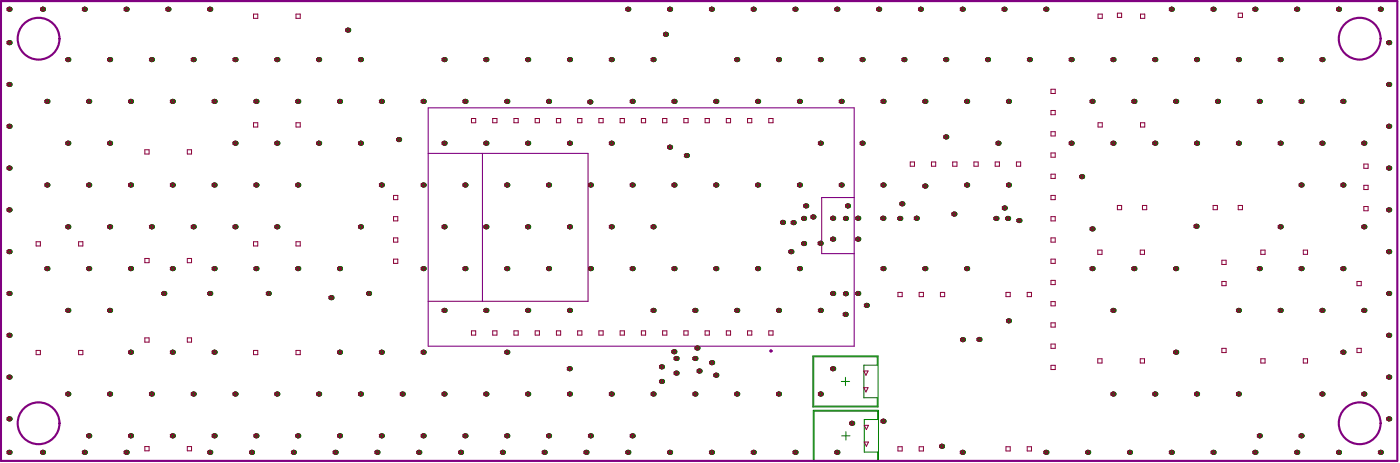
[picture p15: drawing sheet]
<svg xmlns="http://www.w3.org/2000/svg" width="557mm" height="184mm" viewBox="0 0 557 184" stroke-linecap="round" stroke-linejoin="round" font-family="sans-serif">
<path d="M323.6 141.6h26v20.3h-26zM324 141.9h25.3v3.3h-5.4v13h5.4v3.3h-25.3zM334.9 151.7h3.4M336.6 150.1v3.3M349.3 158.2h.1M323.8 163.2h26v20.3h-26zM324.1 163.5h25.3v3.4h-5.3v12.9h5.3v3.3h-25.3zM335.1 173.3h3.3M336.8 171.7v3.3M349.4 179.8h.1" fill="none" stroke="#008000" stroke-width=".4"/>
<path d="M170.5 42.9h169.6v94.8h-169.6zM170.5 61h63.6v58.8h-63.6M192.1 61v58.8M340.1 78.6h-13v22.3h13" fill="none" stroke="#800080" stroke-width=".42"/>
<circle cx="306.9" cy="139.6" r=".33" fill="none" stroke="#800080" stroke-width=".67"/>
<g fill="#000">
<circle cx="3.6" cy="3.7" r="1"/>
<circle cx="3.6" cy="17" r="1"/>
<circle cx="16.9" cy="3.7" r="1"/>
<circle cx="33.6" cy="3.7" r="1"/>
<circle cx="50.2" cy="3.7" r="1"/>
<circle cx="66.9" cy="3.7" r="1"/>
<circle cx="83.5" cy="3.7" r="1"/>
<circle cx="138.5" cy="12" r="1"/>
<circle cx="250" cy="3.7" r="1"/>
<circle cx="265" cy="13.6" r="1"/>
<circle cx="266.6" cy="3.7" r="1"/>
<circle cx="283.3" cy="3.7" r="1"/>
<circle cx="299.9" cy="3.7" r="1"/>
<circle cx="316.6" cy="3.7" r="1"/>
<circle cx="333.2" cy="3.7" r="1"/>
<circle cx="349.8" cy="3.7" r="1"/>
<circle cx="366.5" cy="3.7" r="1"/>
<circle cx="383.1" cy="3.7" r="1"/>
<circle cx="399.8" cy="3.7" r="1"/>
<circle cx="416.4" cy="3.7" r="1"/>
<circle cx="466.4" cy="3.7" r="1"/>
<circle cx="483" cy="3.7" r="1"/>
<circle cx="499.6" cy="3.7" r="1"/>
<circle cx="516.3" cy="3.7" r="1"/>
<circle cx="532.9" cy="3.7" r="1"/>
<circle cx="549.6" cy="3.7" r="1"/>
<circle cx="552.9" cy="17" r="1"/>
<circle cx="3.6" cy="33.6" r="1"/>
<circle cx="27" cy="23.7" r="1"/>
<circle cx="43.7" cy="23.7" r="1"/>
<circle cx="60.3" cy="23.7" r="1"/>
<circle cx="76.9" cy="23.7" r="1"/>
<circle cx="93.6" cy="23.7" r="1"/>
<circle cx="110.2" cy="23.7" r="1"/>
<circle cx="126.9" cy="23.7" r="1"/>
<circle cx="143.5" cy="23.7" r="1"/>
<circle cx="176.8" cy="23.7" r="1"/>
<circle cx="193.5" cy="23.7" r="1"/>
<circle cx="210.1" cy="23.7" r="1"/>
<circle cx="226.8" cy="23.7" r="1"/>
<circle cx="243.4" cy="23.7" r="1"/>
<circle cx="260" cy="23.7" r="1"/>
<circle cx="293.3" cy="23.7" r="1"/>
<circle cx="310" cy="23.7" r="1"/>
<circle cx="326.6" cy="23.7" r="1"/>
<circle cx="343.3" cy="23.7" r="1"/>
<circle cx="359.9" cy="23.7" r="1"/>
<circle cx="376.6" cy="23.7" r="1"/>
<circle cx="393.2" cy="23.7" r="1"/>
<circle cx="409.8" cy="23.7" r="1"/>
<circle cx="426.5" cy="23.7" r="1"/>
<circle cx="443.1" cy="23.7" r="1"/>
<circle cx="459.8" cy="23.7" r="1"/>
<circle cx="476.4" cy="23.7" r="1"/>
<circle cx="493.1" cy="23.7" r="1"/>
<circle cx="509.7" cy="23.7" r="1"/>
<circle cx="526.4" cy="23.7" r="1"/>
<circle cx="552.9" cy="33.6" r="1"/>
<circle cx="3.6" cy="50.2" r="1"/>
<circle cx="18.7" cy="40.3" r="1"/>
<circle cx="27" cy="57" r="1"/>
<circle cx="35.3" cy="40.3" r="1"/>
<circle cx="43.7" cy="57" r="1"/>
<circle cx="52" cy="40.3" r="1"/>
<circle cx="68.6" cy="40.3" r="1"/>
<circle cx="85.3" cy="40.3" r="1"/>
<circle cx="93.6" cy="57" r="1"/>
<circle cx="101.9" cy="40.3" r="1"/>
<circle cx="110.2" cy="57" r="1"/>
<circle cx="118.6" cy="40.3" r="1"/>
<circle cx="126.9" cy="57" r="1"/>
<circle cx="135.2" cy="40.3" r="1"/>
<circle cx="143.5" cy="57" r="1"/>
<circle cx="151.9" cy="40.3" r="1"/>
<circle cx="158.7" cy="55.5" r="1"/>
<circle cx="168.5" cy="40.3" r="1"/>
<circle cx="176.8" cy="57" r="1"/>
<circle cx="185.1" cy="40.3" r="1"/>
<circle cx="193.5" cy="57" r="1"/>
<circle cx="201.8" cy="40.3" r="1"/>
<circle cx="210.1" cy="57" r="1"/>
<circle cx="218.4" cy="40.3" r="1"/>
<circle cx="226.8" cy="57" r="1"/>
<circle cx="234.9" cy="40.6" r="1"/>
<circle cx="243.4" cy="57" r="1"/>
<circle cx="251.7" cy="40.3" r="1"/>
<circle cx="266.6" cy="58.5" r="1"/>
<circle cx="268.4" cy="40.3" r="1"/>
<circle cx="285" cy="40.3" r="1"/>
<circle cx="301.7" cy="40.3" r="1"/>
<circle cx="318.3" cy="40.3" r="1"/>
<circle cx="326.6" cy="57" r="1"/>
<circle cx="334.9" cy="40.3" r="1"/>
<circle cx="343.3" cy="57" r="1"/>
<circle cx="351.6" cy="40.3" r="1"/>
<circle cx="368.2" cy="40.3" r="1"/>
<circle cx="376.6" cy="54.5" r="1"/>
<circle cx="384.9" cy="40.3" r="1"/>
<circle cx="397.4" cy="57" r="1"/>
<circle cx="401.5" cy="40.3" r="1"/>
<circle cx="426.5" cy="57" r="1"/>
<circle cx="434.8" cy="40.3" r="1"/>
<circle cx="443.1" cy="57" r="1"/>
<circle cx="451.5" cy="40.3" r="1"/>
<circle cx="459.8" cy="57" r="1"/>
<circle cx="468.1" cy="40.3" r="1"/>
<circle cx="476.4" cy="57" r="1"/>
<circle cx="484.7" cy="40.3" r="1"/>
<circle cx="493.1" cy="57" r="1"/>
<circle cx="501.4" cy="40.3" r="1"/>
<circle cx="509.7" cy="57" r="1"/>
<circle cx="518" cy="40.3" r="1"/>
<circle cx="526.4" cy="57" r="1"/>
<circle cx="534.7" cy="40.3" r="1"/>
<circle cx="543" cy="57" r="1"/>
<circle cx="552.9" cy="50.2" r="1"/>
<circle cx="3.6" cy="66.8" r="1"/>
<circle cx="18.7" cy="73.6" r="1"/>
<circle cx="35.3" cy="73.6" r="1"/>
<circle cx="52" cy="73.6" r="1"/>
<circle cx="68.6" cy="73.6" r="1"/>
<circle cx="85.3" cy="73.6" r="1"/>
<circle cx="101.9" cy="73.6" r="1"/>
<circle cx="118.6" cy="73.6" r="1"/>
<circle cx="151.9" cy="73.6" r="1"/>
<circle cx="168.5" cy="73.6" r="1"/>
<circle cx="185.1" cy="73.6" r="1"/>
<circle cx="201.8" cy="73.6" r="1"/>
<circle cx="218.4" cy="73.6" r="1"/>
<circle cx="235.1" cy="73.6" r="1"/>
<circle cx="251.7" cy="73.6" r="1"/>
<circle cx="268.4" cy="73.6" r="1"/>
<circle cx="273.3" cy="61.9" r="1"/>
<circle cx="285" cy="73.6" r="1"/>
<circle cx="301.7" cy="73.6" r="1"/>
<circle cx="318.3" cy="73.6" r="1"/>
<circle cx="334.9" cy="73.6" r="1"/>
<circle cx="351.6" cy="73.6" r="1"/>
<circle cx="368.2" cy="74" r="1"/>
<circle cx="384.9" cy="73.6" r="1"/>
<circle cx="401.5" cy="73.6" r="1"/>
<circle cx="430.7" cy="70.3" r="1"/>
<circle cx="518" cy="73.6" r="1"/>
<circle cx="534.7" cy="73.6" r="1"/>
<circle cx="552.9" cy="66.8" r="1"/>
<circle cx="3.6" cy="83.5" r="1"/>
<circle cx="27" cy="90.2" r="1"/>
<circle cx="43.7" cy="90.2" r="1"/>
<circle cx="60.3" cy="90.2" r="1"/>
<circle cx="76.9" cy="90.2" r="1"/>
<circle cx="93.6" cy="90.2" r="1"/>
<circle cx="110.2" cy="90.2" r="1"/>
<circle cx="143.5" cy="90.2" r="1"/>
<circle cx="176.8" cy="90.2" r="1"/>
<circle cx="193.5" cy="90.2" r="1"/>
<circle cx="210.1" cy="90.2" r="1"/>
<circle cx="226.8" cy="90.2" r="1"/>
<circle cx="243.4" cy="90.2" r="1"/>
<circle cx="260" cy="90.2" r="1"/>
<circle cx="311.6" cy="88.5" r="1"/>
<circle cx="315.8" cy="88.5" r="1"/>
<circle cx="320" cy="86.9" r="1"/>
<circle cx="320" cy="96.9" r="1"/>
<circle cx="320.8" cy="81.9" r="1"/>
<circle cx="323.7" cy="86.3" r="1"/>
<circle cx="326.5" cy="96.8" r="1"/>
<circle cx="331.5" cy="95.1" r="1"/>
<circle cx="331.5" cy="86.8" r="1"/>
<circle cx="336.6" cy="86.9" r="1"/>
<circle cx="337.4" cy="81.9" r="1"/>
<circle cx="341.5" cy="95.1" r="1"/>
<circle cx="341.5" cy="86.8" r="1"/>
<circle cx="351.5" cy="86.8" r="1"/>
<circle cx="358.2" cy="86.9" r="1"/>
<circle cx="359.1" cy="81.1" r="1"/>
<circle cx="364.8" cy="86.8" r="1"/>
<circle cx="379.8" cy="85.1" r="1"/>
<circle cx="396.5" cy="86.9" r="1"/>
<circle cx="399.9" cy="82.7" r="1"/>
<circle cx="401.2" cy="86.9" r="1"/>
<circle cx="405.7" cy="87.7" r="1"/>
<circle cx="434.8" cy="91" r="1"/>
<circle cx="476.2" cy="90" r="1"/>
<circle cx="509.7" cy="90.2" r="1"/>
<circle cx="543" cy="90.2" r="1"/>
<circle cx="552.9" cy="83.5" r="1"/>
<circle cx="3.6" cy="116.7" r="1"/>
<circle cx="3.6" cy="100.1" r="1"/>
<circle cx="18.7" cy="106.8" r="1"/>
<circle cx="35.3" cy="106.8" r="1"/>
<circle cx="52" cy="106.8" r="1"/>
<circle cx="65.2" cy="116.7" r="1"/>
<circle cx="68.6" cy="106.8" r="1"/>
<circle cx="83.5" cy="116.7" r="1"/>
<circle cx="85.3" cy="106.8" r="1"/>
<circle cx="101.9" cy="106.8" r="1"/>
<circle cx="106.8" cy="116.7" r="1"/>
<circle cx="118.6" cy="106.8" r="1"/>
<circle cx="131.8" cy="118.4" r="1"/>
<circle cx="135.2" cy="106.8" r="1"/>
<circle cx="146.8" cy="116.7" r="1"/>
<circle cx="168.5" cy="106.8" r="1"/>
<circle cx="185.1" cy="106.8" r="1"/>
<circle cx="201.8" cy="106.8" r="1"/>
<circle cx="218.4" cy="106.8" r="1"/>
<circle cx="235.1" cy="106.8" r="1"/>
<circle cx="251.7" cy="106.8" r="1"/>
<circle cx="268.4" cy="106.8" r="1"/>
<circle cx="285" cy="106.8" r="1"/>
<circle cx="301.7" cy="106.8" r="1"/>
<circle cx="314.9" cy="100.1" r="1"/>
<circle cx="318.3" cy="106.8" r="1"/>
<circle cx="331.5" cy="116.7" r="1"/>
<circle cx="336.6" cy="116.8" r="1"/>
<circle cx="341.5" cy="116.7" r="1"/>
<circle cx="351.6" cy="106.8" r="1"/>
<circle cx="368.2" cy="106.8" r="1"/>
<circle cx="384.9" cy="106.8" r="1"/>
<circle cx="434.8" cy="106.8" r="1"/>
<circle cx="451.5" cy="106.8" r="1"/>
<circle cx="468.1" cy="106.8" r="1"/>
<circle cx="501.4" cy="106.8" r="1"/>
<circle cx="518" cy="106.8" r="1"/>
<circle cx="534.7" cy="106.8" r="1"/>
<circle cx="552.9" cy="100.1" r="1"/>
<circle cx="552.9" cy="116.7" r="1"/>
<circle cx="3.6" cy="133.4" r="1"/>
<circle cx="27" cy="123.5" r="1"/>
<circle cx="43.7" cy="123.5" r="1"/>
<circle cx="176.8" cy="123.5" r="1"/>
<circle cx="193.5" cy="123.5" r="1"/>
<circle cx="210.1" cy="123.5" r="1"/>
<circle cx="226.8" cy="123.5" r="1"/>
<circle cx="260" cy="123.5" r="1"/>
<circle cx="268.3" cy="139.9" r="1"/>
<circle cx="276.7" cy="123.5" r="1"/>
<circle cx="277.5" cy="138.4" r="1"/>
<circle cx="293.3" cy="123.5" r="1"/>
<circle cx="310" cy="123.5" r="1"/>
<circle cx="326.6" cy="123.5" r="1"/>
<circle cx="336.5" cy="125" r="1"/>
<circle cx="344.9" cy="121.5" r="1"/>
<circle cx="383.2" cy="135.1" r="1"/>
<circle cx="389.8" cy="135" r="1"/>
<circle cx="401.5" cy="127.6" r="1"/>
<circle cx="443.1" cy="123.5" r="1"/>
<circle cx="493.1" cy="123.5" r="1"/>
<circle cx="509.7" cy="123.5" r="1"/>
<circle cx="526.4" cy="123.5" r="1"/>
<circle cx="543" cy="123.5" r="1"/>
<circle cx="552.9" cy="133.4" r="1"/>
<circle cx="3.6" cy="150" r="1"/>
<circle cx="27" cy="156.7" r="1"/>
<circle cx="43.7" cy="156.7" r="1"/>
<circle cx="52" cy="140.1" r="1"/>
<circle cx="60.3" cy="156.7" r="1"/>
<circle cx="68.6" cy="140.1" r="1"/>
<circle cx="76.9" cy="156.7" r="1"/>
<circle cx="85.3" cy="140.1" r="1"/>
<circle cx="93.6" cy="156.7" r="1"/>
<circle cx="110.2" cy="156.7" r="1"/>
<circle cx="126.9" cy="156.7" r="1"/>
<circle cx="135.2" cy="140.1" r="1"/>
<circle cx="143.5" cy="156.7" r="1"/>
<circle cx="151.9" cy="140.1" r="1"/>
<circle cx="160.2" cy="156.7" r="1"/>
<circle cx="168.5" cy="140.1" r="1"/>
<circle cx="176.8" cy="156.7" r="1"/>
<circle cx="193.5" cy="156.7" r="1"/>
<circle cx="201.8" cy="140.1" r="1"/>
<circle cx="210.1" cy="156.7" r="1"/>
<circle cx="226.7" cy="146.7" r="1"/>
<circle cx="226.8" cy="156.7" r="1"/>
<circle cx="243.4" cy="156.7" r="1"/>
<circle cx="260" cy="156.7" r="1"/>
<circle cx="263.4" cy="151.7" r="1"/>
<circle cx="263.4" cy="145.9" r="1"/>
<circle cx="269.2" cy="142.6" r="1"/>
<circle cx="269.2" cy="148.4" r="1"/>
<circle cx="276.7" cy="156.7" r="1"/>
<circle cx="276.7" cy="142.6" r="1"/>
<circle cx="278.4" cy="147.6" r="1"/>
<circle cx="283.3" cy="144.2" r="1"/>
<circle cx="285" cy="149.2" r="1"/>
<circle cx="293.3" cy="156.7" r="1"/>
<circle cx="310" cy="156.7" r="1"/>
<circle cx="326.6" cy="156.7" r="1"/>
<circle cx="331.5" cy="146.7" r="1"/>
<circle cx="443.1" cy="156.7" r="1"/>
<circle cx="459.8" cy="156.7" r="1"/>
<circle cx="468.1" cy="140.1" r="1"/>
<circle cx="476.4" cy="156.7" r="1"/>
<circle cx="493.1" cy="156.7" r="1"/>
<circle cx="526.4" cy="156.7" r="1"/>
<circle cx="534.7" cy="140.1" r="1"/>
<circle cx="543" cy="156.7" r="1"/>
<circle cx="552.9" cy="150" r="1"/>
<circle cx="3.6" cy="179.9" r="1"/>
<circle cx="3.6" cy="166.6" r="1"/>
<circle cx="16.9" cy="179.9" r="1"/>
<circle cx="33.6" cy="179.9" r="1"/>
<circle cx="35.3" cy="173.3" r="1"/>
<circle cx="50.2" cy="179.9" r="1"/>
<circle cx="52" cy="173.3" r="1"/>
<circle cx="68.6" cy="173.3" r="1"/>
<circle cx="83.5" cy="179.9" r="1"/>
<circle cx="85.3" cy="173.3" r="1"/>
<circle cx="100.2" cy="179.9" r="1"/>
<circle cx="101.9" cy="173.3" r="1"/>
<circle cx="116.8" cy="179.9" r="1"/>
<circle cx="118.6" cy="173.3" r="1"/>
<circle cx="133.5" cy="179.9" r="1"/>
<circle cx="135.2" cy="173.3" r="1"/>
<circle cx="150.1" cy="179.9" r="1"/>
<circle cx="151.9" cy="173.3" r="1"/>
<circle cx="166.7" cy="179.9" r="1"/>
<circle cx="168.5" cy="173.3" r="1"/>
<circle cx="183.4" cy="179.9" r="1"/>
<circle cx="185.1" cy="173.3" r="1"/>
<circle cx="200" cy="179.9" r="1"/>
<circle cx="201.8" cy="173.3" r="1"/>
<circle cx="216.7" cy="179.9" r="1"/>
<circle cx="218.4" cy="173.3" r="1"/>
<circle cx="233.3" cy="179.9" r="1"/>
<circle cx="235.1" cy="173.3" r="1"/>
<circle cx="250" cy="179.9" r="1"/>
<circle cx="251.7" cy="173.3" r="1"/>
<circle cx="266.6" cy="179.9" r="1"/>
<circle cx="283.3" cy="179.9" r="1"/>
<circle cx="299.9" cy="179.9" r="1"/>
<circle cx="316.6" cy="179.9" r="1"/>
<circle cx="333.2" cy="179.9" r="1"/>
<circle cx="339.1" cy="168.4" r="1"/>
<circle cx="351.6" cy="167.5" r="1"/>
<circle cx="374.9" cy="177.5" r="1"/>
<circle cx="383.1" cy="179.9" r="1"/>
<circle cx="416.4" cy="179.9" r="1"/>
<circle cx="433.1" cy="179.9" r="1"/>
<circle cx="449.7" cy="179.9" r="1"/>
<circle cx="466.4" cy="179.9" r="1"/>
<circle cx="483" cy="179.9" r="1"/>
<circle cx="499.6" cy="179.9" r="1"/>
<circle cx="501.4" cy="173.3" r="1"/>
<circle cx="516.3" cy="179.9" r="1"/>
<circle cx="518" cy="173.3" r="1"/>
<circle cx="532.9" cy="179.9" r="1"/>
<circle cx="549.6" cy="179.9" r="1"/>
<circle cx="552.9" cy="166.6" r="1"/>
</g>
<g fill="#008000">
<circle cx="401.5" cy="127.6" r="1"/>
<circle cx="344.9" cy="121.5" r="1"/>
<circle cx="401.5" cy="40.3" r="1"/>
<circle cx="339.1" cy="168.4" r="1"/>
<circle cx="351.6" cy="167.5" r="1"/>
<circle cx="374.9" cy="177.5" r="1"/>
<circle cx="405.7" cy="87.7" r="1"/>
<circle cx="399.9" cy="82.7" r="1"/>
<circle cx="396.5" cy="86.9" r="1"/>
<circle cx="315.8" cy="88.5" r="1"/>
<circle cx="320.8" cy="81.9" r="1"/>
<circle cx="337.4" cy="81.9" r="1"/>
<circle cx="359.1" cy="81.1" r="1"/>
<circle cx="263.4" cy="151.7" r="1"/>
<circle cx="285" cy="149.2" r="1"/>
<circle cx="277.5" cy="138.4" r="1"/>
<circle cx="263.4" cy="145.9" r="1"/>
<circle cx="269.2" cy="148.4" r="1"/>
<circle cx="278.4" cy="147.6" r="1"/>
<circle cx="283.3" cy="144.2" r="1"/>
<circle cx="268.3" cy="139.9" r="1"/>
<circle cx="293.3" cy="156.7" r="1"/>
<circle cx="443.1" cy="156.7" r="1"/>
<circle cx="534.7" cy="106.8" r="1"/>
<circle cx="210.1" cy="23.7" r="1"/>
<circle cx="143.5" cy="23.7" r="1"/>
<circle cx="193.5" cy="23.7" r="1"/>
<circle cx="176.8" cy="23.7" r="1"/>
<circle cx="226.8" cy="23.7" r="1"/>
<circle cx="234.9" cy="40.6" r="1"/>
<circle cx="158.7" cy="55.5" r="1"/>
<circle cx="168.5" cy="40.3" r="1"/>
<circle cx="143.5" cy="57" r="1"/>
<circle cx="151.9" cy="40.3" r="1"/>
<circle cx="430.7" cy="70.3" r="1"/>
<circle cx="397.4" cy="57" r="1"/>
<circle cx="376.6" cy="54.5" r="1"/>
<circle cx="434.8" cy="91" r="1"/>
<circle cx="509.7" cy="90.2" r="1"/>
<circle cx="476.2" cy="90" r="1"/>
<circle cx="193.5" cy="57" r="1"/>
<circle cx="368.2" cy="74" r="1"/>
<circle cx="534.7" cy="40.3" r="1"/>
<circle cx="543" cy="57" r="1"/>
<circle cx="534.7" cy="73.6" r="1"/>
<circle cx="543" cy="90.2" r="1"/>
<circle cx="543" cy="123.5" r="1"/>
<circle cx="534.7" cy="140.1" r="1"/>
<circle cx="543" cy="156.7" r="1"/>
<circle cx="526.4" cy="23.7" r="1"/>
<circle cx="518" cy="40.3" r="1"/>
<circle cx="526.4" cy="57" r="1"/>
<circle cx="518" cy="73.6" r="1"/>
<circle cx="518" cy="106.8" r="1"/>
<circle cx="526.4" cy="123.5" r="1"/>
<circle cx="526.4" cy="156.7" r="1"/>
<circle cx="518" cy="173.3" r="1"/>
<circle cx="509.7" cy="23.7" r="1"/>
<circle cx="501.4" cy="40.3" r="1"/>
<circle cx="509.7" cy="57" r="1"/>
<circle cx="501.4" cy="106.8" r="1"/>
<circle cx="509.7" cy="123.5" r="1"/>
<circle cx="501.4" cy="173.3" r="1"/>
<circle cx="493.1" cy="23.7" r="1"/>
<circle cx="484.7" cy="40.3" r="1"/>
<circle cx="493.1" cy="57" r="1"/>
<circle cx="493.1" cy="123.5" r="1"/>
<circle cx="493.1" cy="156.7" r="1"/>
<circle cx="476.4" cy="23.7" r="1"/>
<circle cx="468.1" cy="40.3" r="1"/>
<circle cx="476.4" cy="57" r="1"/>
<circle cx="468.1" cy="106.8" r="1"/>
<circle cx="468.1" cy="140.1" r="1"/>
<circle cx="476.4" cy="156.7" r="1"/>
<circle cx="459.8" cy="23.7" r="1"/>
<circle cx="451.5" cy="40.3" r="1"/>
<circle cx="459.8" cy="57" r="1"/>
<circle cx="451.5" cy="106.8" r="1"/>
<circle cx="459.8" cy="156.7" r="1"/>
<circle cx="443.1" cy="23.7" r="1"/>
<circle cx="434.8" cy="40.3" r="1"/>
<circle cx="443.1" cy="57" r="1"/>
<circle cx="434.8" cy="106.8" r="1"/>
<circle cx="443.1" cy="123.5" r="1"/>
<circle cx="426.5" cy="23.7" r="1"/>
<circle cx="426.5" cy="57" r="1"/>
<circle cx="409.8" cy="23.7" r="1"/>
<circle cx="401.5" cy="73.6" r="1"/>
<circle cx="393.2" cy="23.7" r="1"/>
<circle cx="384.9" cy="40.3" r="1"/>
<circle cx="384.9" cy="73.6" r="1"/>
<circle cx="384.9" cy="106.8" r="1"/>
<circle cx="376.6" cy="23.7" r="1"/>
<circle cx="368.2" cy="40.3" r="1"/>
<circle cx="368.2" cy="106.8" r="1"/>
<circle cx="359.9" cy="23.7" r="1"/>
<circle cx="351.6" cy="40.3" r="1"/>
<circle cx="351.6" cy="73.6" r="1"/>
<circle cx="351.6" cy="106.8" r="1"/>
<circle cx="343.3" cy="23.7" r="1"/>
<circle cx="334.9" cy="40.3" r="1"/>
<circle cx="343.3" cy="57" r="1"/>
<circle cx="334.9" cy="73.6" r="1"/>
<circle cx="326.6" cy="23.7" r="1"/>
<circle cx="318.3" cy="40.3" r="1"/>
<circle cx="326.6" cy="57" r="1"/>
<circle cx="318.3" cy="73.6" r="1"/>
<circle cx="318.3" cy="106.8" r="1"/>
<circle cx="326.6" cy="123.5" r="1"/>
<circle cx="326.6" cy="156.7" r="1"/>
<circle cx="310" cy="23.7" r="1"/>
<circle cx="301.7" cy="40.3" r="1"/>
<circle cx="301.7" cy="73.6" r="1"/>
<circle cx="301.7" cy="106.8" r="1"/>
<circle cx="310" cy="123.5" r="1"/>
<circle cx="310" cy="156.7" r="1"/>
<circle cx="293.3" cy="23.7" r="1"/>
<circle cx="285" cy="40.3" r="1"/>
<circle cx="285" cy="73.6" r="1"/>
<circle cx="285" cy="106.8" r="1"/>
<circle cx="293.3" cy="123.5" r="1"/>
<circle cx="268.4" cy="40.3" r="1"/>
<circle cx="268.4" cy="73.6" r="1"/>
<circle cx="268.4" cy="106.8" r="1"/>
<circle cx="276.7" cy="123.5" r="1"/>
<circle cx="276.7" cy="156.7" r="1"/>
<circle cx="260" cy="23.7" r="1"/>
<circle cx="251.7" cy="40.3" r="1"/>
<circle cx="251.7" cy="73.6" r="1"/>
<circle cx="260" cy="90.2" r="1"/>
<circle cx="251.7" cy="106.8" r="1"/>
<circle cx="260" cy="123.5" r="1"/>
<circle cx="260" cy="156.7" r="1"/>
<circle cx="251.7" cy="173.3" r="1"/>
<circle cx="243.4" cy="23.7" r="1"/>
<circle cx="243.4" cy="57" r="1"/>
<circle cx="235.1" cy="73.6" r="1"/>
<circle cx="243.4" cy="90.2" r="1"/>
<circle cx="235.1" cy="106.8" r="1"/>
<circle cx="243.4" cy="156.7" r="1"/>
<circle cx="235.1" cy="173.3" r="1"/>
<circle cx="218.4" cy="40.3" r="1"/>
<circle cx="226.8" cy="57" r="1"/>
<circle cx="218.4" cy="73.6" r="1"/>
<circle cx="226.8" cy="90.2" r="1"/>
<circle cx="218.4" cy="106.8" r="1"/>
<circle cx="226.8" cy="123.5" r="1"/>
<circle cx="226.8" cy="156.7" r="1"/>
<circle cx="218.4" cy="173.3" r="1"/>
<circle cx="201.8" cy="40.3" r="1"/>
<circle cx="210.1" cy="57" r="1"/>
<circle cx="201.8" cy="73.6" r="1"/>
<circle cx="210.1" cy="90.2" r="1"/>
<circle cx="201.8" cy="106.8" r="1"/>
<circle cx="210.1" cy="123.5" r="1"/>
<circle cx="201.8" cy="140.1" r="1"/>
<circle cx="210.1" cy="156.7" r="1"/>
<circle cx="201.8" cy="173.3" r="1"/>
<circle cx="185.1" cy="40.3" r="1"/>
<circle cx="185.1" cy="73.6" r="1"/>
<circle cx="193.5" cy="90.2" r="1"/>
<circle cx="185.1" cy="106.8" r="1"/>
<circle cx="193.5" cy="123.5" r="1"/>
<circle cx="193.5" cy="156.7" r="1"/>
<circle cx="185.1" cy="173.3" r="1"/>
<circle cx="176.8" cy="57" r="1"/>
<circle cx="168.5" cy="73.6" r="1"/>
<circle cx="176.8" cy="90.2" r="1"/>
<circle cx="168.5" cy="106.8" r="1"/>
<circle cx="176.8" cy="123.5" r="1"/>
<circle cx="168.5" cy="140.1" r="1"/>
<circle cx="176.8" cy="156.7" r="1"/>
<circle cx="168.5" cy="173.3" r="1"/>
<circle cx="151.9" cy="73.6" r="1"/>
<circle cx="151.9" cy="140.1" r="1"/>
<circle cx="160.2" cy="156.7" r="1"/>
<circle cx="151.9" cy="173.3" r="1"/>
<circle cx="135.2" cy="40.3" r="1"/>
<circle cx="143.5" cy="90.2" r="1"/>
<circle cx="135.2" cy="106.8" r="1"/>
<circle cx="135.2" cy="140.1" r="1"/>
<circle cx="143.5" cy="156.7" r="1"/>
<circle cx="135.2" cy="173.3" r="1"/>
<circle cx="126.9" cy="23.7" r="1"/>
<circle cx="118.6" cy="40.3" r="1"/>
<circle cx="126.9" cy="57" r="1"/>
<circle cx="118.6" cy="73.6" r="1"/>
<circle cx="118.6" cy="106.8" r="1"/>
<circle cx="126.9" cy="156.7" r="1"/>
<circle cx="118.6" cy="173.3" r="1"/>
<circle cx="110.2" cy="23.7" r="1"/>
<circle cx="101.9" cy="40.3" r="1"/>
<circle cx="110.2" cy="57" r="1"/>
<circle cx="101.9" cy="73.6" r="1"/>
<circle cx="110.2" cy="90.2" r="1"/>
<circle cx="101.9" cy="106.8" r="1"/>
<circle cx="110.2" cy="156.7" r="1"/>
<circle cx="101.9" cy="173.3" r="1"/>
<circle cx="93.6" cy="23.7" r="1"/>
<circle cx="85.3" cy="40.3" r="1"/>
<circle cx="93.6" cy="57" r="1"/>
<circle cx="85.3" cy="73.6" r="1"/>
<circle cx="93.6" cy="90.2" r="1"/>
<circle cx="85.3" cy="106.8" r="1"/>
<circle cx="85.3" cy="140.1" r="1"/>
<circle cx="93.6" cy="156.7" r="1"/>
<circle cx="85.3" cy="173.3" r="1"/>
<circle cx="76.9" cy="23.7" r="1"/>
<circle cx="68.6" cy="40.3" r="1"/>
<circle cx="68.6" cy="73.6" r="1"/>
<circle cx="76.9" cy="90.2" r="1"/>
<circle cx="68.6" cy="106.8" r="1"/>
<circle cx="68.6" cy="140.1" r="1"/>
<circle cx="76.9" cy="156.7" r="1"/>
<circle cx="68.6" cy="173.3" r="1"/>
<circle cx="60.3" cy="23.7" r="1"/>
<circle cx="52" cy="40.3" r="1"/>
<circle cx="52" cy="73.6" r="1"/>
<circle cx="60.3" cy="90.2" r="1"/>
<circle cx="52" cy="106.8" r="1"/>
<circle cx="52" cy="140.1" r="1"/>
<circle cx="60.3" cy="156.7" r="1"/>
<circle cx="52" cy="173.3" r="1"/>
<circle cx="43.7" cy="23.7" r="1"/>
<circle cx="35.3" cy="40.3" r="1"/>
<circle cx="43.7" cy="57" r="1"/>
<circle cx="35.3" cy="73.6" r="1"/>
<circle cx="43.7" cy="90.2" r="1"/>
<circle cx="35.3" cy="106.8" r="1"/>
<circle cx="43.7" cy="123.5" r="1"/>
<circle cx="43.7" cy="156.7" r="1"/>
<circle cx="35.3" cy="173.3" r="1"/>
<circle cx="27" cy="23.7" r="1"/>
<circle cx="18.7" cy="40.3" r="1"/>
<circle cx="27" cy="57" r="1"/>
<circle cx="18.7" cy="73.6" r="1"/>
<circle cx="27" cy="90.2" r="1"/>
<circle cx="18.7" cy="106.8" r="1"/>
<circle cx="27" cy="123.5" r="1"/>
<circle cx="27" cy="156.7" r="1"/>
<circle cx="269.2" cy="142.6" r="1"/>
<circle cx="276.7" cy="142.6" r="1"/>
<circle cx="383.2" cy="135.1" r="1"/>
<circle cx="138.5" cy="12" r="1"/>
<circle cx="331.5" cy="146.7" r="1"/>
<circle cx="226.7" cy="146.7" r="1"/>
<circle cx="83.5" cy="116.7" r="1"/>
<circle cx="131.8" cy="118.4" r="1"/>
<circle cx="106.8" cy="116.7" r="1"/>
<circle cx="65.2" cy="116.7" r="1"/>
<circle cx="146.8" cy="116.7" r="1"/>
<circle cx="265" cy="13.6" r="1"/>
<circle cx="379.8" cy="85.1" r="1"/>
<circle cx="273.3" cy="61.9" r="1"/>
<circle cx="266.6" cy="58.5" r="1"/>
<circle cx="389.8" cy="135" r="1"/>
<circle cx="336.5" cy="125" r="1"/>
<circle cx="331.5" cy="116.7" r="1"/>
<circle cx="341.5" cy="116.7" r="1"/>
<circle cx="364.8" cy="86.8" r="1"/>
<circle cx="351.5" cy="86.8" r="1"/>
<circle cx="331.5" cy="95.1" r="1"/>
<circle cx="341.5" cy="95.1" r="1"/>
<circle cx="341.5" cy="86.8" r="1"/>
<circle cx="331.5" cy="86.8" r="1"/>
<circle cx="323.7" cy="86.3" r="1"/>
<circle cx="311.6" cy="88.5" r="1"/>
<circle cx="314.9" cy="100.1" r="1"/>
<circle cx="326.5" cy="96.8" r="1"/>
<circle cx="552.9" cy="166.6" r="1"/>
<circle cx="552.9" cy="150" r="1"/>
<circle cx="552.9" cy="133.4" r="1"/>
<circle cx="552.9" cy="116.7" r="1"/>
<circle cx="552.9" cy="100.1" r="1"/>
<circle cx="552.9" cy="83.5" r="1"/>
<circle cx="552.9" cy="66.8" r="1"/>
<circle cx="552.9" cy="50.2" r="1"/>
<circle cx="552.9" cy="33.6" r="1"/>
<circle cx="552.9" cy="17" r="1"/>
<circle cx="549.6" cy="179.9" r="1"/>
<circle cx="532.9" cy="179.9" r="1"/>
<circle cx="516.3" cy="179.9" r="1"/>
<circle cx="499.6" cy="179.9" r="1"/>
<circle cx="483" cy="179.9" r="1"/>
<circle cx="466.4" cy="179.9" r="1"/>
<circle cx="449.7" cy="179.9" r="1"/>
<circle cx="433.1" cy="179.9" r="1"/>
<circle cx="416.4" cy="179.9" r="1"/>
<circle cx="383.1" cy="179.9" r="1"/>
<circle cx="333.2" cy="179.9" r="1"/>
<circle cx="316.6" cy="179.9" r="1"/>
<circle cx="299.9" cy="179.9" r="1"/>
<circle cx="283.3" cy="179.9" r="1"/>
<circle cx="266.6" cy="179.9" r="1"/>
<circle cx="250" cy="179.9" r="1"/>
<circle cx="233.3" cy="179.9" r="1"/>
<circle cx="216.7" cy="179.9" r="1"/>
<circle cx="200" cy="179.9" r="1"/>
<circle cx="183.4" cy="179.9" r="1"/>
<circle cx="166.7" cy="179.9" r="1"/>
<circle cx="150.1" cy="179.9" r="1"/>
<circle cx="133.5" cy="179.9" r="1"/>
<circle cx="116.8" cy="179.9" r="1"/>
<circle cx="100.2" cy="179.9" r="1"/>
<circle cx="83.5" cy="179.9" r="1"/>
<circle cx="50.2" cy="179.9" r="1"/>
<circle cx="33.6" cy="179.9" r="1"/>
<circle cx="16.9" cy="179.9" r="1"/>
<circle cx="3.6" cy="3.7" r="1"/>
<circle cx="3.6" cy="179.9" r="1"/>
<circle cx="3.6" cy="166.6" r="1"/>
<circle cx="3.6" cy="150" r="1"/>
<circle cx="3.6" cy="133.4" r="1"/>
<circle cx="3.6" cy="116.7" r="1"/>
<circle cx="3.6" cy="100.1" r="1"/>
<circle cx="3.6" cy="83.5" r="1"/>
<circle cx="3.6" cy="66.8" r="1"/>
<circle cx="3.6" cy="50.2" r="1"/>
<circle cx="3.6" cy="33.6" r="1"/>
<circle cx="3.6" cy="17" r="1"/>
<circle cx="16.9" cy="3.7" r="1"/>
<circle cx="33.6" cy="3.7" r="1"/>
<circle cx="50.2" cy="3.7" r="1"/>
<circle cx="66.9" cy="3.7" r="1"/>
<circle cx="83.5" cy="3.7" r="1"/>
<circle cx="250" cy="3.7" r="1"/>
<circle cx="266.6" cy="3.7" r="1"/>
<circle cx="283.3" cy="3.7" r="1"/>
<circle cx="299.9" cy="3.7" r="1"/>
<circle cx="316.6" cy="3.7" r="1"/>
<circle cx="333.2" cy="3.7" r="1"/>
<circle cx="349.8" cy="3.7" r="1"/>
<circle cx="366.5" cy="3.7" r="1"/>
<circle cx="383.1" cy="3.7" r="1"/>
<circle cx="399.8" cy="3.7" r="1"/>
<circle cx="416.4" cy="3.7" r="1"/>
<circle cx="466.4" cy="3.7" r="1"/>
<circle cx="483" cy="3.7" r="1"/>
<circle cx="499.6" cy="3.7" r="1"/>
<circle cx="516.3" cy="3.7" r="1"/>
<circle cx="532.9" cy="3.7" r="1"/>
<circle cx="549.6" cy="3.7" r="1"/>
<circle cx="401.2" cy="86.9" r="1"/>
<circle cx="358.2" cy="86.9" r="1"/>
<circle cx="320" cy="96.9" r="1"/>
<circle cx="320" cy="86.9" r="1"/>
<circle cx="336.6" cy="86.9" r="1"/>
<circle cx="336.6" cy="116.8" r="1"/>
</g>
<g fill="none" stroke="#800080" stroke-width=".85">
<path d="M.4 .4h555.9v182.9h-555.9z"/>
<circle cx="15.4" cy="15.4" r="8.3"/>
<circle cx="541.3" cy="15.4" r="8.3"/>
<circle cx="15.4" cy="168.4" r="8.3"/>
<circle cx="541.3" cy="168.4" r="8.3"/>
</g>
<g fill="none" stroke="#8d0034" stroke-width=".4">
<path d="M2.8 16.5l.8-.4 .9 .4-.4 .5 .4 .4-.9 .4-.8-.4 .4-.4zM2.8 3.2l.8-.4 .9 .4-.4 .5 .4 .4-.9 .4-.8-.4 .4-.4zM16.1 3.2l.8-.4 .9 .4-.4 .5 .4 .4-.9 .4-.8-.4 .4-.4zM32.7 3.2l.9-.4 .8 .4-.4 .5 .4 .4-.8 .4-.9-.4 .5-.4zM49.4 3.2l.8-.4 .9 .4-.4 .5 .4 .4-.9 .4-.8-.4 .4-.4zM66 3.2l.9-.4 .8 .4-.4 .5 .4 .4-.8 .4-.9-.4 .5-.4zM82.7 3.2l.8-.4 .9 .4-.5 .5 .5 .4-.9 .4-.8-.4 .4-.4zM100.9 5.6h1.7v1.7h-1.7zM117.8 5.6h1.7v1.7h-1.7zM137.6 11.6l.9-.5 .8 .5-.4 .4 .4 .4-.8 .4-.9-.4 .4-.4zM249.1 3.2l.9-.4 .8 .4-.4 .5 .4 .4-.8 .4-.9-.4 .4-.4zM264.1 13.2l.9-.4 .8 .4-.4 .4 .4 .5-.8 .4-.9-.4 .4-.5z"/>
<path d="M265.8 3.2l.8-.4 .9 .4-.5 .5 .5 .4-.9 .4-.8-.4 .4-.4zM282.4 3.2l.9-.4 .8 .4-.4 .5 .4 .4-.8 .4-.9-.4 .4-.4zM299.1 3.2l.8-.4 .9 .4-.5 .5 .5 .4-.9 .4-.8-.4 .4-.4zM315.7 3.2l.9-.4 .8 .4-.4 .5 .4 .4-.8 .4-.9-.4 .4-.4zM332.4 3.2l.8-.4 .8 .4-.4 .5 .4 .4-.8 .4-.8-.4 .4-.4zM349 3.2l.8-.4 .9 .4-.4 .5 .4 .4-.9 .4-.8-.4 .4-.4zM365.6 3.2l.9-.4 .8 .4-.4 .5 .4 .4-.8 .4-.9-.4 .5-.4zM382.3 3.2l.8-.4 .9 .4-.4 .5 .4 .4-.9 .4-.8-.4 .4-.4zM398.9 3.2l.9-.4 .8 .4-.4 .5 .4 .4-.8 .4-.9-.4 .5-.4zM415.6 3.2l.8-.4 .9 .4-.5 .5 .5 .4-.9 .4-.8-.4 .4-.4zM437.2 5.6h1.7v1.7h-1.7zM444.9 5.2h1.7v1.7h-1.7z"/>
<path d="M454.1 5.6h1.7v1.7h-1.7zM465.5 3.2l.9-.4 .8 .4-.4 .5 .4 .4-.8 .4-.9-.4 .4-.4zM482.2 3.2l.8-.4 .8 .4-.4 .5 .4 .4-.8 .4-.8-.4 .4-.4zM493 5.2h1.7v1.7h-1.7zM498.8 3.2l.8-.4 .9 .4-.4 .5 .4 .4-.9 .4-.8-.4 .4-.4zM515.4 3.2l.9-.4 .8 .4-.4 .5 .4 .4-.8 .4-.9-.4 .5-.4zM532.1 3.2l.8-.4 .9 .4-.4 .5 .4 .4-.9 .4-.8-.4 .4-.4zM548.7 3.2l.9-.4 .8 .4-.4 .5 .4 .4-.8 .4-.9-.4 .5-.4zM552.1 16.5l.8-.4 .9 .4-.5 .5 .5 .4-.9 .4-.8-.4 .4-.4zM2.8 33.2l.8-.4 .9 .4-.4 .4 .4 .4-.9 .4-.8-.4 .4-.4zM17.8 39.9l.9-.4 .8 .4-.4 .4 .4 .5-.8 .4-.9-.4 .5-.5zM26.2 23.3l.8-.4 .9 .4-.5 .4 .5 .4-.9 .4-.8-.4 .4-.4z"/>
<path d="M34.5 39.9l.8-.4 .9 .4-.4 .4 .4 .5-.9 .4-.8-.4 .4-.5zM42.8 23.3l.9-.4 .8 .4-.4 .4 .4 .4-.8 .4-.9-.4 .4-.4zM51.1 39.9l.9-.4 .8 .4-.4 .4 .4 .5-.8 .4-.9-.4 .5-.5zM59.5 23.3l.8-.4 .8 .4-.4 .4 .4 .4-.8 .4-.8-.4 .4-.4zM67.8 39.9l.8-.4 .9 .4-.5 .4 .5 .5-.9 .4-.8-.4 .4-.5zM76.1 23.3l.8-.4 .9 .4-.4 .4 .4 .4-.9 .4-.8-.4 .4-.4zM84.4 39.9l.9-.4 .8 .4-.4 .4 .4 .5-.8 .4-.9-.4 .4-.5zM92.7 23.3l.9-.4 .8 .4-.4 .4 .4 .4-.8 .4-.9-.4 .5-.4zM101.1 39.9l.8-.4 .9 .4-.5 .4 .5 .5-.9 .4-.8-.4 .4-.5zM109.4 23.3l.8-.4 .9 .4-.4 .4 .4 .4-.9 .4-.8-.4 .4-.4zM117.7 39.9l.9-.4 .8 .4-.4 .4 .4 .5-.8 .4-.9-.4 .4-.5zM126 23.3l.9-.4 .8 .4-.4 .4 .4 .4-.8 .4-.9-.4 .5-.4z"/>
<path d="M134.4 39.9l.8-.4 .9 .4-.5 .4 .5 .5-.9 .4-.8-.4 .4-.5zM142.7 23.3l.8-.4 .9 .4-.4 .4 .4 .4-.9 .4-.8-.4 .4-.4zM151 39.9l.9-.4 .8 .4-.4 .4 .4 .5-.8 .4-.9-.4 .4-.5zM167.7 39.9l.8-.4 .8 .4-.4 .4 .4 .5-.8 .4-.8-.4 .4-.5zM176 23.3l.8-.4 .9 .4-.5 .4 .5 .4-.9 .4-.8-.4 .4-.4zM184.3 39.9l.8-.4 .9 .4-.4 .4 .4 .5-.9 .4-.8-.4 .4-.5zM192.6 23.3l.9-.4 .8 .4-.4 .4 .4 .4-.8 .4-.9-.4 .4-.4zM200.9 39.9l.9-.4 .8 .4-.4 .4 .4 .5-.8 .4-.9-.4 .5-.5zM209.3 23.3l.8-.4 .9 .4-.5 .4 .5 .4-.9 .4-.8-.4 .4-.4zM217.6 39.9l.8-.4 .9 .4-.4 .4 .4 .5-.9 .4-.8-.4 .4-.5zM225.9 23.3l.9-.4 .8 .4-.4 .4 .4 .4-.8 .4-.9-.4 .4-.4zM242.6 23.3l.8-.4 .8 .4-.4 .4 .4 .4-.8 .4-.8-.4 .4-.4z"/>
<path d="M250.9 39.9l.8-.4 .9 .4-.5 .4 .5 .5-.9 .4-.8-.4 .4-.5zM259.2 23.3l.8-.4 .9 .4-.4 .4 .4 .4-.9 .4-.8-.4 .4-.4zM267.5 39.9l.9-.4 .8 .4-.4 .4 .4 .5-.8 .4-.9-.4 .4-.5zM284.2 39.9l.8-.4 .9 .4-.5 .4 .5 .5-.9 .4-.8-.4 .4-.5zM292.5 23.3l.8-.4 .9 .4-.4 .4 .4 .4-.9 .4-.8-.4 .4-.4zM300.8 39.9l.9-.4 .8 .4-.4 .4 .4 .5-.8 .4-.9-.4 .4-.5zM309.1 23.3l.9-.4 .8 .4-.4 .4 .4 .4-.8 .4-.9-.4 .5-.4zM317.5 39.9l.8-.4 .8 .4-.4 .4 .4 .5-.8 .4-.8-.4 .4-.5zM325.8 23.3l.8-.4 .9 .4-.5 .4 .5 .4-.9 .4-.8-.4 .4-.4zM334.1 39.9l.8-.4 .9 .4-.4 .4 .4 .5-.9 .4-.8-.4 .4-.5zM342.4 23.3l.9-.4 .8 .4-.4 .4 .4 .4-.8 .4-.9-.4 .4-.4zM350.7 39.9l.9-.4 .8 .4-.4 .4 .4 .5-.8 .4-.9-.4 .5-.5z"/>
<path d="M359.1 23.3l.8-.4 .9 .4-.5 .4 .5 .4-.9 .4-.8-.4 .4-.4zM367.4 39.9l.8-.4 .9 .4-.4 .4 .4 .5-.9 .4-.8-.4 .4-.5zM375.7 23.3l.9-.4 .8 .4-.4 .4 .4 .4-.8 .4-.9-.4 .4-.4zM384 39.9l.9-.4 .8 .4-.4 .4 .4 .5-.8 .4-.9-.4 .5-.5zM392.4 23.3l.8-.4 .8 .4-.4 .4 .4 .4-.8 .4-.8-.4 .4-.4zM400.7 39.9l.8-.4 .9 .4-.5 .4 .5 .5-.9 .4-.8-.4 .4-.5zM409 23.3l.8-.4 .9 .4-.4 .4 .4 .4-.9 .4-.8-.4 .4-.4zM418.4 35.5h1.7v1.7h-1.7zM425.6 23.3l.9-.4 .8 .4-.4 .4 .4 .4-.8 .4-.9-.4 .5-.4zM434 39.9l.8-.4 .9 .4-.5 .4 .5 .5-.9 .4-.8-.4 .4-.5zM442.3 23.3l.8-.4 .9 .4-.4 .4 .4 .4-.9 .4-.8-.4 .4-.4zM450.6 39.9l.9-.4 .8 .4-.4 .4 .4 .5-.8 .4-.9-.4 .4-.5z"/>
<path d="M458.9 23.3l.9-.4 .8 .4-.4 .4 .4 .4-.8 .4-.9-.4 .5-.4zM467.3 39.9l.8-.4 .8 .4-.4 .4 .4 .5-.8 .4-.8-.4 .4-.5zM475.6 23.3l.8-.4 .9 .4-.5 .4 .5 .4-.9 .4-.8-.4 .4-.4zM483.9 39.9l.8-.4 .9 .4-.4 .4 .4 .5-.9 .4-.8-.4 .4-.5zM492.2 23.3l.9-.4 .8 .4-.4 .4 .4 .4-.8 .4-.9-.4 .4-.4zM500.5 39.9l.9-.4 .8 .4-.4 .4 .4 .5-.8 .4-.9-.4 .5-.5zM508.9 23.3l.8-.4 .9 .4-.5 .4 .5 .4-.9 .4-.8-.4 .4-.4zM517.2 39.9l.8-.4 .9 .4-.4 .4 .4 .5-.9 .4-.8-.4 .4-.5zM525.5 23.3l.9-.4 .8 .4-.4 .4 .4 .4-.8 .4-.9-.4 .4-.4zM533.8 39.9l.9-.4 .8 .4-.4 .4 .4 .5-.8 .4-.9-.4 .5-.5zM552.1 33.2l.8-.4 .9 .4-.5 .4 .5 .4-.9 .4-.8-.4 .4-.4zM2.8 49.8l.8-.4 .9 .4-.4 .4 .4 .4-.9 .5-.8-.5 .4-.4z"/>
<path d="M26.2 56.5l.8-.4 .9 .4-.5 .5 .5 .4-.9 .4-.8-.4 .4-.4zM42.8 56.5l.9-.4 .8 .4-.4 .5 .4 .4-.8 .4-.9-.4 .4-.4zM57.7 59.6h1.7v1.7h-1.7zM74.6 59.6h1.7v1.7h-1.7zM92.7 56.5l.9-.4 .8 .4-.4 .5 .4 .4-.8 .4-.9-.4 .5-.4zM100.9 48.8h1.7v1.7h-1.7zM109.4 56.5l.8-.4 .9 .4-.4 .5 .4 .4-.9 .4-.8-.4 .4-.4zM117.8 48.8h1.7v1.7h-1.7zM126 56.5l.9-.4 .8 .4-.4 .5 .4 .4-.8 .4-.9-.4 .5-.4zM142.7 56.5l.8-.4 .9 .4-.4 .5 .4 .4-.9 .4-.8-.4 .4-.4zM157.9 55.1l.8-.4 .9 .4-.5 .4 .5 .4-.9 .5-.8-.5 .4-.4zM176 56.5l.8-.4 .9 .4-.5 .5 .5 .4-.9 .4-.8-.4 .4-.4z"/>
<path d="M187.7 47.1h1.7v1.7h-1.7zM192.6 56.5l.9-.4 .8 .4-.4 .5 .4 .4-.8 .4-.9-.4 .4-.4zM196.2 47.1h1.7v1.7h-1.7zM204.6 47.1h1.7v1.7h-1.7zM209.3 56.5l.8-.4 .9 .4-.5 .5 .5 .4-.9 .4-.8-.4 .4-.4zM213.1 47.1h1.7v1.7h-1.7zM221.5 47.1h1.7v1.7h-1.7zM225.9 56.5l.9-.4 .8 .4-.4 .5 .4 .4-.8 .4-.9-.4 .4-.4zM230 47.1h1.7v1.7h-1.7zM234 40.1l.9-.4 .8 .4-.4 .5 .4 .4-.8 .4-.9-.4 .4-.4zM238.4 47.1h1.7v1.7h-1.7zM242.6 56.5l.8-.4 .8 .4-.4 .5 .4 .4-.8 .4-.8-.4 .4-.4z"/>
<path d="M246.9 47.1h1.7v1.7h-1.7zM255.4 47.1h1.6v1.7h-1.6zM263.8 47.1h1.7v1.7h-1.7zM265.8 58.1l.8-.4 .9 .4-.5 .4 .5 .5-.9 .4-.8-.4 .4-.5zM272.3 47.1h1.7v1.7h-1.7zM280.7 47.1h1.7v1.7h-1.7zM289.2 47.1h1.7v1.7h-1.7zM297.6 47.1h1.7v1.7h-1.7zM306.1 47.1h1.7v1.7h-1.7zM325.8 56.5l.8-.4 .9 .4-.5 .5 .5 .4-.9 .4-.8-.4 .4-.4zM342.4 56.5l.9-.4 .8 .4-.4 .5 .4 .4-.8 .4-.9-.4 .4-.4zM375.7 54l.9-.4 .8 .4-.4 .5 .4 .4-.8 .4-.9-.4 .4-.4z"/>
<path d="M396.5 56.5l.9-.4 .8 .4-.4 .5 .4 .4-.8 .4-.9-.4 .4-.4zM418.4 43.9h1.7v1.7h-1.7zM418.4 52.4h1.7v1.7h-1.7zM425.6 56.5l.9-.4 .8 .4-.4 .5 .4 .4-.8 .4-.9-.4 .5-.4zM437.2 48.8h1.7v1.7h-1.7zM442.3 56.5l.8-.4 .9 .4-.4 .5 .4 .4-.9 .4-.8-.4 .4-.4zM454.1 48.8h1.7v1.7h-1.7zM458.9 56.5l.9-.4 .8 .4-.4 .5 .4 .4-.8 .4-.9-.4 .5-.4zM475.6 56.5l.8-.4 .9 .4-.5 .5 .5 .4-.9 .4-.8-.4 .4-.4zM492.2 56.5l.9-.4 .8 .4-.4 .5 .4 .4-.8 .4-.9-.4 .4-.4zM508.9 56.5l.8-.4 .9 .4-.5 .5 .5 .4-.9 .4-.8-.4 .4-.4zM525.5 56.5l.9-.4 .8 .4-.4 .5 .4 .4-.8 .4-.9-.4 .4-.4z"/>
<path d="M542.2 56.5l.8-.4 .8 .4-.4 .5 .4 .4-.8 .4-.8-.4 .4-.4zM552.1 49.8l.8-.4 .9 .4-.5 .4 .5 .4-.9 .5-.8-.5 .4-.4zM2.8 66.4l.8-.4 .9 .4-.4 .4 .4 .5-.9 .4-.8-.4 .4-.5zM17.8 73.2l.9-.5 .8 .5-.4 .4 .4 .4-.8 .4-.9-.4 .5-.4zM34.5 73.2l.8-.5 .9 .5-.4 .4 .4 .4-.9 .4-.8-.4 .4-.4zM51.1 73.2l.9-.5 .8 .5-.4 .4 .4 .4-.8 .4-.9-.4 .5-.4zM67.8 73.2l.8-.5 .9 .5-.5 .4 .5 .4-.9 .4-.8-.4 .4-.4zM84.4 73.2l.9-.5 .8 .5-.4 .4 .4 .4-.8 .4-.9-.4 .4-.4zM101.1 73.2l.8-.5 .9 .5-.5 .4 .5 .4-.9 .4-.8-.4 .4-.4zM117.7 73.2l.9-.5 .8 .5-.4 .4 .4 .4-.8 .4-.9-.4 .4-.4zM151 73.2l.9-.5 .8 .5-.4 .4 .4 .4-.8 .4-.9-.4 .4-.4zM156.7 77.7h1.7v1.7h-1.7z"/>
<path d="M167.7 73.2l.8-.5 .8 .5-.4 .4 .4 .4-.8 .4-.8-.4 .4-.4zM184.3 73.2l.8-.5 .9 .5-.4 .4 .4 .4-.9 .4-.8-.4 .4-.4zM200.9 73.2l.9-.5 .8 .5-.4 .4 .4 .4-.8 .4-.9-.4 .5-.4zM217.6 73.2l.8-.5 .9 .5-.4 .4 .4 .4-.9 .4-.8-.4 .4-.4zM234.2 73.2l.9-.5 .8 .5-.4 .4 .4 .4-.8 .4-.9-.4 .5-.4zM250.9 73.2l.8-.5 .9 .5-.5 .4 .5 .4-.9 .4-.8-.4 .4-.4zM267.5 73.2l.9-.5 .8 .5-.4 .4 .4 .4-.8 .4-.9-.4 .4-.4zM272.4 61.4l.9-.4 .8 .4-.4 .5 .4 .4-.8 .4-.9-.4 .5-.4zM284.2 73.2l.8-.5 .9 .5-.5 .4 .5 .4-.9 .4-.8-.4 .4-.4zM300.8 73.2l.9-.5 .8 .5-.4 .4 .4 .4-.8 .4-.9-.4 .4-.4zM317.5 73.2l.8-.5 .8 .5-.4 .4 .4 .4-.8 .4-.8-.4 .4-.4zM334.1 73.2l.8-.5 .9 .5-.4 .4 .4 .4-.9 .4-.8-.4 .4-.4z"/>
<path d="M350.7 73.2l.9-.5 .8 .5-.4 .4 .4 .4-.8 .4-.9-.4 .5-.4zM362.4 64.4h1.7v1.7h-1.7zM367.4 73.6l.8-.4 .9 .4-.4 .4 .4 .4-.9 .4-.8-.4 .4-.4zM370.8 64.4h1.7v1.7h-1.7zM379.3 64.4h1.7v1.7h-1.7zM384 73.2l.9-.5 .8 .5-.4 .4 .4 .4-.8 .4-.9-.4 .5-.4zM387.8 64.4h1.7v1.7h-1.7zM396.2 64.4h1.7v1.7h-1.7zM400.7 73.2l.8-.5 .9 .5-.5 .4 .5 .4-.9 .4-.8-.4 .4-.4zM404.7 64.4h1.7v1.7h-1.7zM418.4 60.8h1.7v1.7h-1.7zM418.4 69.3h1.7v1.7h-1.7z"/>
<path d="M418.4 77.7h1.7v1.7h-1.7zM429.8 69.8l.9-.4 .8 .4-.4 .5 .4 .4-.8 .4-.9-.4 .4-.4zM517.2 73.2l.8-.5 .9 .5-.4 .4 .4 .4-.9 .4-.8-.4 .4-.4zM533.8 73.2l.9-.5 .8 .5-.4 .4 .4 .4-.8 .4-.9-.4 .5-.4zM543 65.3h1.7v1.6h-1.7zM543 73.7h1.7v1.7h-1.7zM552.1 66.4l.8-.4 .9 .4-.5 .4 .5 .5-.9 .4-.8-.4 .4-.5zM2.8 99.7l.8-.4 .9 .4-.4 .4 .4 .4-.9 .4-.8-.4 .4-.4zM2.8 83.1l.8-.5 .9 .5-.4 .4 .4 .4-.9 .4-.8-.4 .4-.4zM14.4 96.1h1.7v1.7h-1.7zM26.2 89.8l.8-.4 .9 .4-.5 .4 .5 .4-.9 .5-.8-.5 .4-.4zM31.3 96.1h1.7v1.7h-1.7z"/>
<path d="M42.8 89.8l.9-.4 .8 .4-.4 .4 .4 .4-.8 .5-.9-.5 .4-.4zM59.5 89.8l.8-.4 .8 .4-.4 .4 .4 .4-.8 .5-.8-.5 .4-.4zM76.1 89.8l.8-.4 .9 .4-.4 .4 .4 .4-.9 .5-.8-.5 .4-.4zM92.7 89.8l.9-.4 .8 .4-.4 .4 .4 .4-.8 .5-.9-.5 .5-.4zM100.9 96.1h1.7v1.7h-1.7zM109.4 89.8l.8-.4 .9 .4-.4 .4 .4 .4-.9 .5-.8-.5 .4-.4zM117.8 96.1h1.7v1.7h-1.7zM142.7 89.8l.8-.4 .9 .4-.4 .4 .4 .4-.9 .5-.8-.5 .4-.4zM156.7 86.2h1.7v1.7h-1.7zM156.7 94.6h1.7v1.7h-1.7zM176 89.8l.8-.4 .9 .4-.5 .4 .5 .4-.9 .5-.8-.5 .4-.4zM192.6 89.8l.9-.4 .8 .4-.4 .4 .4 .4-.8 .5-.9-.5 .4-.4z"/>
<path d="M209.3 89.8l.8-.4 .9 .4-.5 .4 .5 .4-.9 .5-.8-.5 .4-.4zM225.9 89.8l.9-.4 .8 .4-.4 .4 .4 .4-.8 .5-.9-.5 .4-.4zM242.6 89.8l.8-.4 .8 .4-.4 .4 .4 .4-.8 .5-.8-.5 .4-.4zM259.2 89.8l.8-.4 .9 .4-.4 .4 .4 .4-.9 .5-.8-.5 .4-.4zM310.7 88l.9-.4 .8 .4-.4 .5 .4 .4-.8 .4-.9-.4 .4-.4zM314 99.7l.9-.4 .8 .4-.4 .4 .4 .4-.8 .4-.9-.4 .5-.4zM315 88.1l.8-.4 .8 .4-.4 .4 .4 .5-.8 .4-.8-.4 .4-.5zM319.1 86.5l.9-.5 .8 .5-.4 .4 .4 .4-.8 .4-.9-.4 .4-.4zM319.1 96.4l.9-.4 .8 .4-.4 .5 .4 .4-.8 .4-.9-.4 .4-.4zM320 81.5l.8-.4 .8 .4-.4 .4 .4 .4-.8 .4-.8-.4 .4-.4zM322.8 85.9l.9-.5 .8 .5-.4 .4 .4 .4-.8 .4-.9-.4 .5-.4zM325.7 96.4l.8-.5 .9 .5-.4 .4 .4 .4-.9 .4-.8-.4 .4-.4z"/>
<path d="M330.7 94.7l.8-.4 .9 .4-.4 .4 .4 .4-.9 .5-.8-.5 .4-.4zM330.7 86.4l.8-.4 .9 .4-.4 .4 .4 .4-.9 .4-.8-.4 .4-.4zM335.8 86.5l.8-.5 .9 .5-.5 .4 .5 .4-.9 .4-.8-.4 .4-.4zM336.6 81.5l.8-.4 .9 .4-.4 .4 .4 .4-.9 .4-.8-.4 .4-.4zM340.7 94.7l.8-.4 .9 .4-.5 .4 .5 .4-.9 .5-.8-.5 .4-.4zM340.7 86.4l.8-.4 .9 .4-.5 .4 .5 .4-.9 .4-.8-.4 .4-.4zM350.7 86.4l.8-.4 .9 .4-.5 .4 .5 .4-.9 .4-.8-.4 .4-.4zM357.4 86.5l.8-.5 .9 .5-.4 .4 .4 .4-.9 .4-.8-.4 .4-.4zM358.2 80.6l.9-.4 .8 .4-.4 .5 .4 .4-.8 .4-.9-.4 .5-.4zM364 86.4l.8-.4 .9 .4-.5 .4 .5 .4-.9 .4-.8-.4 .4-.4zM379 84.7l.8-.4 .8 .4-.4 .4 .4 .5-.8 .4-.8-.4 .4-.5zM395.7 86.5l.8-.5 .9 .5-.4 .4 .4 .4-.9 .4-.8-.4 .4-.4z"/>
<path d="M399 82.3l.9-.4 .8 .4-.4 .4 .4 .4-.8 .5-.9-.5 .4-.4zM400.3 86.5l.9-.5 .8 .5-.4 .4 .4 .4-.8 .4-.9-.4 .5-.4zM404.8 87.3l.9-.4 .8 .4-.4 .4 .4 .4-.8 .5-.9-.5 .5-.4zM418.4 86.2h1.7v1.7h-1.7zM418.4 94.6h1.7v1.7h-1.7zM434 90.6l.8-.4 .9 .4-.5 .4 .5 .5-.9 .4-.8-.4 .4-.5zM437.1 99.5h1.7v1.7h-1.7zM444.9 81.7h1.7v1.7h-1.7zM454 99.5h1.7v1.7h-1.7zM454.9 81.7h1.6v1.7h-1.6zM475.4 89.6l.8-.5 .9 .5-.5 .4 .5 .4-.9 .4-.8-.4 .4-.4zM483 81.7h1.7v1.7h-1.7z"/>
<path d="M493 81.7h1.7v1.7h-1.7zM502 99.5h1.7v1.7h-1.7zM508.9 89.8l.8-.4 .9 .4-.5 .4 .5 .4-.9 .5-.8-.5 .4-.4zM518.9 99.5h1.7v1.7h-1.7zM542.2 89.8l.8-.4 .8 .4-.4 .4 .4 .4-.8 .5-.8-.5 .4-.4zM543 82.1h1.7v1.7h-1.7zM552.1 99.7l.8-.4 .9 .4-.5 .4 .5 .4-.9 .4-.8-.4 .4-.4zM552.1 83.1l.8-.5 .9 .5-.5 .4 .5 .4-.9 .4-.8-.4 .4-.4zM2.8 116.3l.8-.4 .9 .4-.4 .4 .4 .4-.9 .5-.8-.5 .4-.4zM17.8 106.4l.9-.4 .8 .4-.4 .4 .4 .5-.8 .4-.9-.4 .5-.5zM34.5 106.4l.8-.4 .9 .4-.4 .4 .4 .5-.9 .4-.8-.4 .4-.5zM51.1 106.4l.9-.4 .8 .4-.4 .4 .4 .5-.8 .4-.9-.4 .5-.5z"/>
<path d="M57.7 102.8h1.7v1.7h-1.7zM64.4 116.3l.8-.4 .9 .4-.5 .4 .5 .4-.9 .5-.8-.5 .4-.4zM67.8 106.4l.8-.4 .9 .4-.5 .4 .5 .5-.9 .4-.8-.4 .4-.5zM74.6 102.8h1.7v1.7h-1.7zM82.7 116.3l.8-.4 .9 .4-.5 .4 .5 .4-.9 .5-.8-.5 .4-.4zM84.4 106.4l.9-.4 .8 .4-.4 .4 .4 .5-.8 .4-.9-.4 .4-.5zM101.1 106.4l.8-.4 .9 .4-.5 .4 .5 .5-.9 .4-.8-.4 .4-.5zM106 116.3l.8-.4 .9 .4-.5 .4 .5 .4-.9 .5-.8-.5 .4-.4zM117.7 106.4l.9-.4 .8 .4-.4 .4 .4 .5-.8 .4-.9-.4 .4-.5zM130.9 118l.9-.5 .8 .5-.4 .4 .4 .4-.8 .4-.9-.4 .5-.4zM134.4 106.4l.8-.4 .9 .4-.5 .4 .5 .5-.9 .4-.8-.4 .4-.5zM145.9 116.3l.9-.4 .8 .4-.4 .4 .4 .4-.8 .5-.9-.5 .5-.4z"/>
<path d="M156.7 103.1h1.7v1.7h-1.7zM167.7 106.4l.8-.4 .8 .4-.4 .4 .4 .5-.8 .4-.8-.4 .4-.5zM184.3 106.4l.8-.4 .9 .4-.4 .4 .4 .5-.9 .4-.8-.4 .4-.5zM200.9 106.4l.9-.4 .8 .4-.4 .4 .4 .5-.8 .4-.9-.4 .5-.5zM217.6 106.4l.8-.4 .9 .4-.4 .4 .4 .5-.9 .4-.8-.4 .4-.5zM234.2 106.4l.9-.4 .8 .4-.4 .4 .4 .5-.8 .4-.9-.4 .5-.5zM250.9 106.4l.8-.4 .9 .4-.5 .4 .5 .5-.9 .4-.8-.4 .4-.5zM267.5 106.4l.9-.4 .8 .4-.4 .4 .4 .5-.8 .4-.9-.4 .4-.5zM284.2 106.4l.8-.4 .9 .4-.5 .4 .5 .5-.9 .4-.8-.4 .4-.5zM300.8 106.4l.9-.4 .8 .4-.4 .4 .4 .5-.8 .4-.9-.4 .4-.5zM317.5 106.4l.8-.4 .8 .4-.4 .4 .4 .5-.8 .4-.8-.4 .4-.5zM330.7 116.3l.8-.4 .9 .4-.4 .4 .4 .4-.9 .5-.8-.5 .4-.4z"/>
<path d="M335.8 116.4l.8-.4 .9 .4-.5 .4 .5 .4-.9 .5-.8-.5 .4-.4zM340.7 116.3l.8-.4 .9 .4-.5 .4 .5 .4-.9 .5-.8-.5 .4-.4zM350.7 106.4l.9-.4 .8 .4-.4 .4 .4 .5-.8 .4-.9-.4 .5-.5zM357.5 116.3h1.7v1.7h-1.7zM366 116.3h1.6v1.7h-1.6zM367.4 106.4l.8-.4 .9 .4-.4 .4 .4 .5-.9 .4-.8-.4 .4-.5zM374.4 116.3h1.7v1.7h-1.7zM384 106.4l.9-.4 .8 .4-.4 .4 .4 .5-.8 .4-.9-.4 .5-.5zM400.5 116.3h1.7v1.7h-1.7zM409 116.3h1.7v1.7h-1.7zM418.4 103.1h1.7v1.7h-1.7zM418.4 111.5h1.7v1.7h-1.7z"/>
<path d="M418.4 120h1.7v1.6h-1.7zM434 106.4l.8-.4 .9 .4-.5 .4 .5 .5-.9 .4-.8-.4 .4-.5zM450.6 106.4l.9-.4 .8 .4-.4 .4 .4 .5-.8 .4-.9-.4 .4-.5zM467.3 106.4l.8-.4 .8 .4-.4 .4 .4 .5-.8 .4-.8-.4 .4-.5zM486.5 111.9h1.7v1.7h-1.7zM486.5 103.5h1.7v1.7h-1.7zM500.5 106.4l.9-.4 .8 .4-.4 .4 .4 .5-.8 .4-.9-.4 .5-.5zM517.2 106.4l.8-.4 .9 .4-.4 .4 .4 .5-.9 .4-.8-.4 .4-.5zM533.8 106.4l.9-.4 .8 .4-.4 .4 .4 .5-.8 .4-.9-.4 .5-.5zM540.3 111.9h1.7v1.7h-1.7zM552.1 116.3l.8-.4 .9 .4-.5 .4 .5 .4-.9 .5-.8-.5 .4-.4zM2.8 132.9l.8-.4 .9 .4-.4 .5 .4 .4-.9 .4-.8-.4 .4-.4z"/>
<path d="M14.4 139.4h1.7v1.7h-1.7zM26.2 123l.8-.4 .9 .4-.5 .5 .5 .4-.9 .4-.8-.4 .4-.4zM31.3 139.4h1.7v1.7h-1.7zM42.8 123l.9-.4 .8 .4-.4 .5 .4 .4-.8 .4-.9-.4 .4-.4zM51.1 139.7l.9-.5 .8 .5-.4 .4 .4 .4-.8 .4-.9-.4 .5-.4zM57.7 134.4h1.7v1.7h-1.7zM67.8 139.7l.8-.5 .9 .5-.5 .4 .5 .4-.9 .4-.8-.4 .4-.4zM74.6 134.4h1.7v1.7h-1.7zM84.4 139.7l.9-.5 .8 .5-.4 .4 .4 .4-.8 .4-.9-.4 .4-.4zM100.9 139.4h1.7v1.7h-1.7zM117.8 139.4h1.7v1.7h-1.7zM134.4 139.7l.8-.5 .9 .5-.5 .4 .5 .4-.9 .4-.8-.4 .4-.4z"/>
<path d="M151 139.7l.9-.5 .8 .5-.4 .4 .4 .4-.8 .4-.9-.4 .4-.4zM167.7 139.7l.8-.5 .8 .5-.4 .4 .4 .4-.8 .4-.8-.4 .4-.4zM176 123l.8-.4 .9 .4-.5 .5 .5 .4-.9 .4-.8-.4 .4-.4zM187.7 131.6h1.7v1.7h-1.7zM192.6 123l.9-.4 .8 .4-.4 .5 .4 .4-.8 .4-.9-.4 .4-.4zM196.2 131.6h1.7v1.7h-1.7zM200.9 139.7l.9-.5 .8 .5-.4 .4 .4 .4-.8 .4-.9-.4 .5-.4zM204.6 131.6h1.7v1.7h-1.7zM209.3 123l.8-.4 .9 .4-.5 .5 .5 .4-.9 .4-.8-.4 .4-.4zM213.1 131.6h1.7v1.7h-1.7zM221.5 131.6h1.7v1.7h-1.7zM225.9 123l.9-.4 .8 .4-.4 .5 .4 .4-.8 .4-.9-.4 .4-.4z"/>
<path d="M230 131.6h1.7v1.7h-1.7zM238.4 131.6h1.7v1.7h-1.7zM246.9 131.6h1.7v1.7h-1.7zM255.4 131.6h1.6v1.7h-1.6zM259.2 123l.8-.4 .9 .4-.4 .5 .4 .4-.9 .4-.8-.4 .4-.4zM263.8 131.6h1.7v1.7h-1.7zM267.5 139.5l.8-.5 .8 .5-.4 .4 .4 .4-.8 .4-.8-.4 .4-.4zM272.3 131.6h1.7v1.7h-1.7zM275.8 123l.9-.4 .8 .4-.4 .5 .4 .4-.8 .4-.9-.4 .5-.4zM276.7 138l.8-.4 .9 .4-.5 .4 .5 .4-.9 .5-.8-.5 .4-.4zM280.7 131.6h1.7v1.7h-1.7zM289.2 131.6h1.7v1.7h-1.7z"/>
<path d="M292.5 123l.8-.4 .9 .4-.4 .5 .4 .4-.9 .4-.8-.4 .4-.4zM297.6 131.6h1.7v1.7h-1.7zM306.1 131.6h1.7v1.7h-1.7zM309.1 123l.9-.4 .8 .4-.4 .5 .4 .4-.8 .4-.9-.4 .5-.4zM325.8 123l.8-.4 .9 .4-.5 .5 .5 .4-.9 .4-.8-.4 .4-.4zM335.7 124.6l.8-.4 .9 .4-.5 .4 .5 .5-.9 .4-.8-.4 .4-.5zM344.1 121l.8-.4 .9 .4-.4 .5 .4 .4-.9 .4-.8-.4 .4-.4zM382.4 134.7l.8-.4 .9 .4-.5 .4 .5 .4-.9 .4-.8-.4 .4-.4zM388.9 134.6l.9-.4 .8 .4-.4 .4 .4 .4-.8 .5-.9-.5 .5-.4zM400.7 127.2l.8-.4 .9 .4-.5 .4 .5 .4-.9 .5-.8-.5 .4-.4zM418.4 128.4h1.7v1.7h-1.7zM418.4 136.8h1.7v1.7h-1.7z"/>
<path d="M442.3 123l.8-.4 .9 .4-.4 .5 .4 .4-.9 .4-.8-.4 .4-.4zM467.3 139.7l.8-.5 .8 .5-.4 .4 .4 .4-.8 .4-.8-.4 .4-.4zM486.5 138.5h1.7v1.7h-1.7zM492.2 123l.9-.4 .8 .4-.4 .5 .4 .4-.8 .4-.9-.4 .4-.4zM508.9 123l.8-.4 .9 .4-.5 .5 .5 .4-.9 .4-.8-.4 .4-.4zM525.5 123l.9-.4 .8 .4-.4 .5 .4 .4-.8 .4-.9-.4 .4-.4zM533.8 139.7l.9-.5 .8 .5-.4 .4 .4 .4-.8 .4-.9-.4 .5-.4zM540.3 138.5h1.7v1.7h-1.7zM542.2 123l.8-.4 .8 .4-.4 .5 .4 .4-.8 .4-.8-.4 .4-.4zM552.1 132.9l.8-.4 .9 .4-.5 .5 .5 .4-.9 .4-.8-.4 .4-.4zM2.8 149.6l.8-.5 .9 .5-.4 .4 .4 .4-.9 .4-.8-.4 .4-.4zM26.2 156.3l.8-.4 .9 .4-.5 .4 .5 .4-.9 .5-.8-.5 .4-.4z"/>
<path d="M42.8 156.3l.9-.4 .8 .4-.4 .4 .4 .4-.8 .5-.9-.5 .4-.4zM59.5 156.3l.8-.4 .8 .4-.4 .4 .4 .4-.8 .5-.8-.5 .4-.4zM76.1 156.3l.8-.4 .9 .4-.4 .4 .4 .4-.9 .5-.8-.5 .4-.4zM92.7 156.3l.9-.4 .8 .4-.4 .4 .4 .4-.8 .5-.9-.5 .5-.4zM109.4 156.3l.8-.4 .9 .4-.4 .4 .4 .4-.9 .5-.8-.5 .4-.4zM126 156.3l.9-.4 .8 .4-.4 .4 .4 .4-.8 .5-.9-.5 .5-.4zM142.7 156.3l.8-.4 .9 .4-.4 .4 .4 .4-.9 .5-.8-.5 .4-.4zM159.3 156.3l.9-.4 .8 .4-.4 .4 .4 .4-.8 .5-.9-.5 .5-.4zM176 156.3l.8-.4 .9 .4-.5 .4 .5 .4-.9 .5-.8-.5 .4-.4zM192.6 156.3l.9-.4 .8 .4-.4 .4 .4 .4-.8 .5-.9-.5 .4-.4zM209.3 156.3l.8-.4 .9 .4-.5 .4 .5 .4-.9 .5-.8-.5 .4-.4zM225.8 146.2l.9-.4 .8 .4-.4 .5 .4 .4-.8 .4-.9-.4 .4-.4z"/>
<path d="M225.9 156.3l.9-.4 .8 .4-.4 .4 .4 .4-.8 .5-.9-.5 .4-.4zM242.6 156.3l.8-.4 .8 .4-.4 .4 .4 .4-.8 .5-.8-.5 .4-.4zM259.2 156.3l.8-.4 .9 .4-.4 .4 .4 .4-.9 .5-.8-.5 .4-.4zM262.5 151.3l.9-.4 .8 .4-.4 .4 .4 .4-.8 .5-.9-.5 .4-.4zM262.5 145.5l.9-.4 .8 .4-.4 .4 .4 .4-.8 .5-.9-.5 .4-.4zM268.4 148l.8-.4 .8 .4-.4 .4 .4 .4-.8 .4-.8-.4 .4-.4zM268.4 142.2l.8-.5 .8 .5-.4 .4 .4 .4-.8 .4-.8-.4 .4-.4zM275.8 142.2l.9-.5 .8 .5-.4 .4 .4 .4-.8 .4-.9-.4 .5-.4zM275.8 156.3l.9-.4 .8 .4-.4 .4 .4 .4-.8 .5-.9-.5 .5-.4zM277.5 147.1l.9-.4 .8 .4-.4 .5 .4 .4-.8 .4-.9-.4 .4-.4zM282.5 143.8l.8-.4 .9 .4-.4 .4 .4 .5-.9 .4-.8-.4 .4-.5zM284.2 148.8l.8-.4 .9 .4-.5 .4 .5 .5-.9 .4-.8-.4 .4-.5z"/>
<path d="M292.5 156.3l.8-.4 .9 .4-.4 .4 .4 .4-.9 .5-.8-.5 .4-.4zM309.1 156.3l.9-.4 .8 .4-.4 .4 .4 .4-.8 .5-.9-.5 .5-.4zM325.8 156.3l.8-.4 .9 .4-.5 .4 .5 .4-.9 .5-.8-.5 .4-.4zM330.7 146.2l.8-.4 .9 .4-.4 .5 .4 .4-.9 .4-.8-.4 .4-.4zM343.9 154.2h1.7l-.8 1.7zM343.9 147.6h1.7l-.8 1.6zM418.4 145.3h1.7v1.7h-1.7zM437.1 142.7h1.7v1.7h-1.7zM442.3 156.3l.8-.4 .9 .4-.4 .4 .4 .4-.9 .5-.8-.5 .4-.4zM454 142.7h1.7v1.7h-1.7zM458.9 156.3l.9-.4 .8 .4-.4 .4 .4 .4-.8 .5-.9-.5 .5-.4zM475.6 156.3l.8-.4 .9 .4-.5 .4 .5 .4-.9 .5-.8-.5 .4-.4z"/>
<path d="M492.2 156.3l.9-.4 .8 .4-.4 .4 .4 .4-.8 .5-.9-.5 .4-.4zM502 142.7h1.7v1.7h-1.7zM518.9 142.7h1.7v1.7h-1.7zM525.5 156.3l.9-.4 .8 .4-.4 .4 .4 .4-.8 .5-.9-.5 .4-.4zM542.2 156.3l.8-.4 .8 .4-.4 .4 .4 .4-.8 .5-.8-.5 .4-.4zM552.1 149.6l.8-.5 .9 .5-.5 .4 .5 .4-.9 .4-.8-.4 .4-.4zM2.8 179.5l.8-.4 .9 .4-.4 .4 .4 .4-.9 .5-.8-.5 .4-.4zM2.8 166.2l.8-.4 .9 .4-.4 .4 .4 .4-.9 .5-.8-.5 .4-.4zM16.1 179.5l.8-.4 .9 .4-.4 .4 .4 .4-.9 .5-.8-.5 .4-.4zM32.7 179.5l.9-.4 .8 .4-.4 .4 .4 .4-.8 .5-.9-.5 .5-.4zM34.5 172.9l.8-.4 .9 .4-.4 .4 .4 .5-.9 .4-.8-.4 .4-.5zM49.4 179.5l.8-.4 .9 .4-.4 .4 .4 .4-.9 .5-.8-.5 .4-.4z"/>
<path d="M51.1 172.9l.9-.4 .8 .4-.4 .4 .4 .5-.8 .4-.9-.4 .5-.5zM57.7 177.6h1.7v1.7h-1.7zM67.8 172.9l.8-.4 .9 .4-.5 .4 .5 .5-.9 .4-.8-.4 .4-.5zM74.6 177.6h1.7v1.7h-1.7zM82.7 179.5l.8-.4 .9 .4-.5 .4 .5 .4-.9 .5-.8-.5 .4-.4zM84.4 172.9l.9-.4 .8 .4-.4 .4 .4 .5-.8 .4-.9-.4 .4-.5zM99.3 179.5l.9-.4 .8 .4-.4 .4 .4 .4-.8 .5-.9-.5 .4-.4zM101.1 172.9l.8-.4 .9 .4-.5 .4 .5 .5-.9 .4-.8-.4 .4-.5zM116 179.5l.8-.4 .9 .4-.5 .4 .5 .4-.9 .5-.8-.5 .4-.4zM117.7 172.9l.9-.4 .8 .4-.4 .4 .4 .5-.8 .4-.9-.4 .4-.5zM132.6 179.5l.9-.4 .8 .4-.4 .4 .4 .4-.8 .5-.9-.5 .4-.4zM134.4 172.9l.8-.4 .9 .4-.5 .4 .5 .5-.9 .4-.8-.4 .4-.5z"/>
<path d="M149.3 179.5l.8-.4 .8 .4-.4 .4 .4 .4-.8 .5-.8-.5 .4-.4zM151 172.9l.9-.4 .8 .4-.4 .4 .4 .5-.8 .4-.9-.4 .4-.5zM165.9 179.5l.8-.4 .9 .4-.4 .4 .4 .4-.9 .5-.8-.5 .4-.4zM167.7 172.9l.8-.4 .8 .4-.4 .4 .4 .5-.8 .4-.8-.4 .4-.5zM182.5 179.5l.9-.4 .8 .4-.4 .4 .4 .4-.8 .5-.9-.5 .5-.4zM184.3 172.9l.8-.4 .9 .4-.4 .4 .4 .5-.9 .4-.8-.4 .4-.5zM199.2 179.5l.8-.4 .9 .4-.4 .4 .4 .4-.9 .5-.8-.5 .4-.4zM200.9 172.9l.9-.4 .8 .4-.4 .4 .4 .5-.8 .4-.9-.4 .5-.5zM215.8 179.5l.9-.4 .8 .4-.4 .4 .4 .4-.8 .5-.9-.5 .5-.4zM217.6 172.9l.8-.4 .9 .4-.4 .4 .4 .5-.9 .4-.8-.4 .4-.5zM232.5 179.5l.8-.4 .9 .4-.5 .4 .5 .4-.9 .5-.8-.5 .4-.4zM234.2 172.9l.9-.4 .8 .4-.4 .4 .4 .5-.8 .4-.9-.4 .5-.5z"/>
<path d="M249.1 179.5l.9-.4 .8 .4-.4 .4 .4 .4-.8 .5-.9-.5 .4-.4zM250.9 172.9l.8-.4 .9 .4-.5 .4 .5 .5-.9 .4-.8-.4 .4-.5zM265.8 179.5l.8-.4 .9 .4-.5 .4 .5 .4-.9 .5-.8-.5 .4-.4zM282.4 179.5l.9-.4 .8 .4-.4 .4 .4 .4-.8 .5-.9-.5 .4-.4zM299.1 179.5l.8-.4 .9 .4-.5 .4 .5 .4-.9 .5-.8-.5 .4-.4zM315.7 179.5l.9-.4 .8 .4-.4 .4 .4 .4-.8 .5-.9-.5 .4-.4zM332.4 179.5l.8-.4 .8 .4-.4 .4 .4 .4-.8 .5-.8-.5 .4-.4zM338.3 167.9l.8-.4 .8 .4-.4 .5 .4 .4-.8 .4-.8-.4 .4-.4zM344.1 175.8h1.7l-.9 1.7zM344.1 169.2h1.7l-.9 1.7zM350.7 167.1l.9-.4 .8 .4-.4 .4 .4 .4-.8 .5-.9-.5 .5-.4zM357.5 177.7h1.7v1.7h-1.7z"/>
<path d="M366 177.7h1.6v1.7h-1.6zM374 177.1l.9-.4 .8 .4-.4 .4 .4 .4-.8 .4-.9-.4 .5-.4zM382.3 179.5l.8-.4 .9 .4-.4 .4 .4 .4-.9 .5-.8-.5 .4-.4zM400.5 177.7h1.7v1.7h-1.7zM409 177.7h1.7v1.7h-1.7zM415.6 179.5l.8-.4 .9 .4-.5 .4 .5 .4-.9 .5-.8-.5 .4-.4zM432.2 179.5l.9-.4 .8 .4-.4 .4 .4 .4-.8 .5-.9-.5 .4-.4zM448.9 179.5l.8-.4 .9 .4-.5 .4 .5 .4-.9 .5-.8-.5 .4-.4zM465.5 179.5l.9-.4 .8 .4-.4 .4 .4 .4-.8 .5-.9-.5 .4-.4zM482.2 179.5l.8-.4 .8 .4-.4 .4 .4 .4-.8 .5-.8-.5 .4-.4zM498.8 179.5l.8-.4 .9 .4-.4 .4 .4 .4-.9 .5-.8-.5 .4-.4zM500.5 172.9l.9-.4 .8 .4-.4 .4 .4 .5-.8 .4-.9-.4 .5-.5z"/>
<path d="M515.4 179.5l.9-.4 .8 .4-.4 .4 .4 .4-.8 .5-.9-.5 .5-.4zM517.2 172.9l.8-.4 .9 .4-.4 .4 .4 .5-.9 .4-.8-.4 .4-.5zM532.1 179.5l.8-.4 .9 .4-.4 .4 .4 .4-.9 .5-.8-.5 .4-.4zM548.7 179.5l.9-.4 .8 .4-.4 .4 .4 .4-.8 .5-.9-.5 .5-.4zM552.1 166.2l.8-.4 .9 .4-.5 .4 .5 .4-.9 .5-.8-.5 .4-.4z"/>
</g>
</svg>
